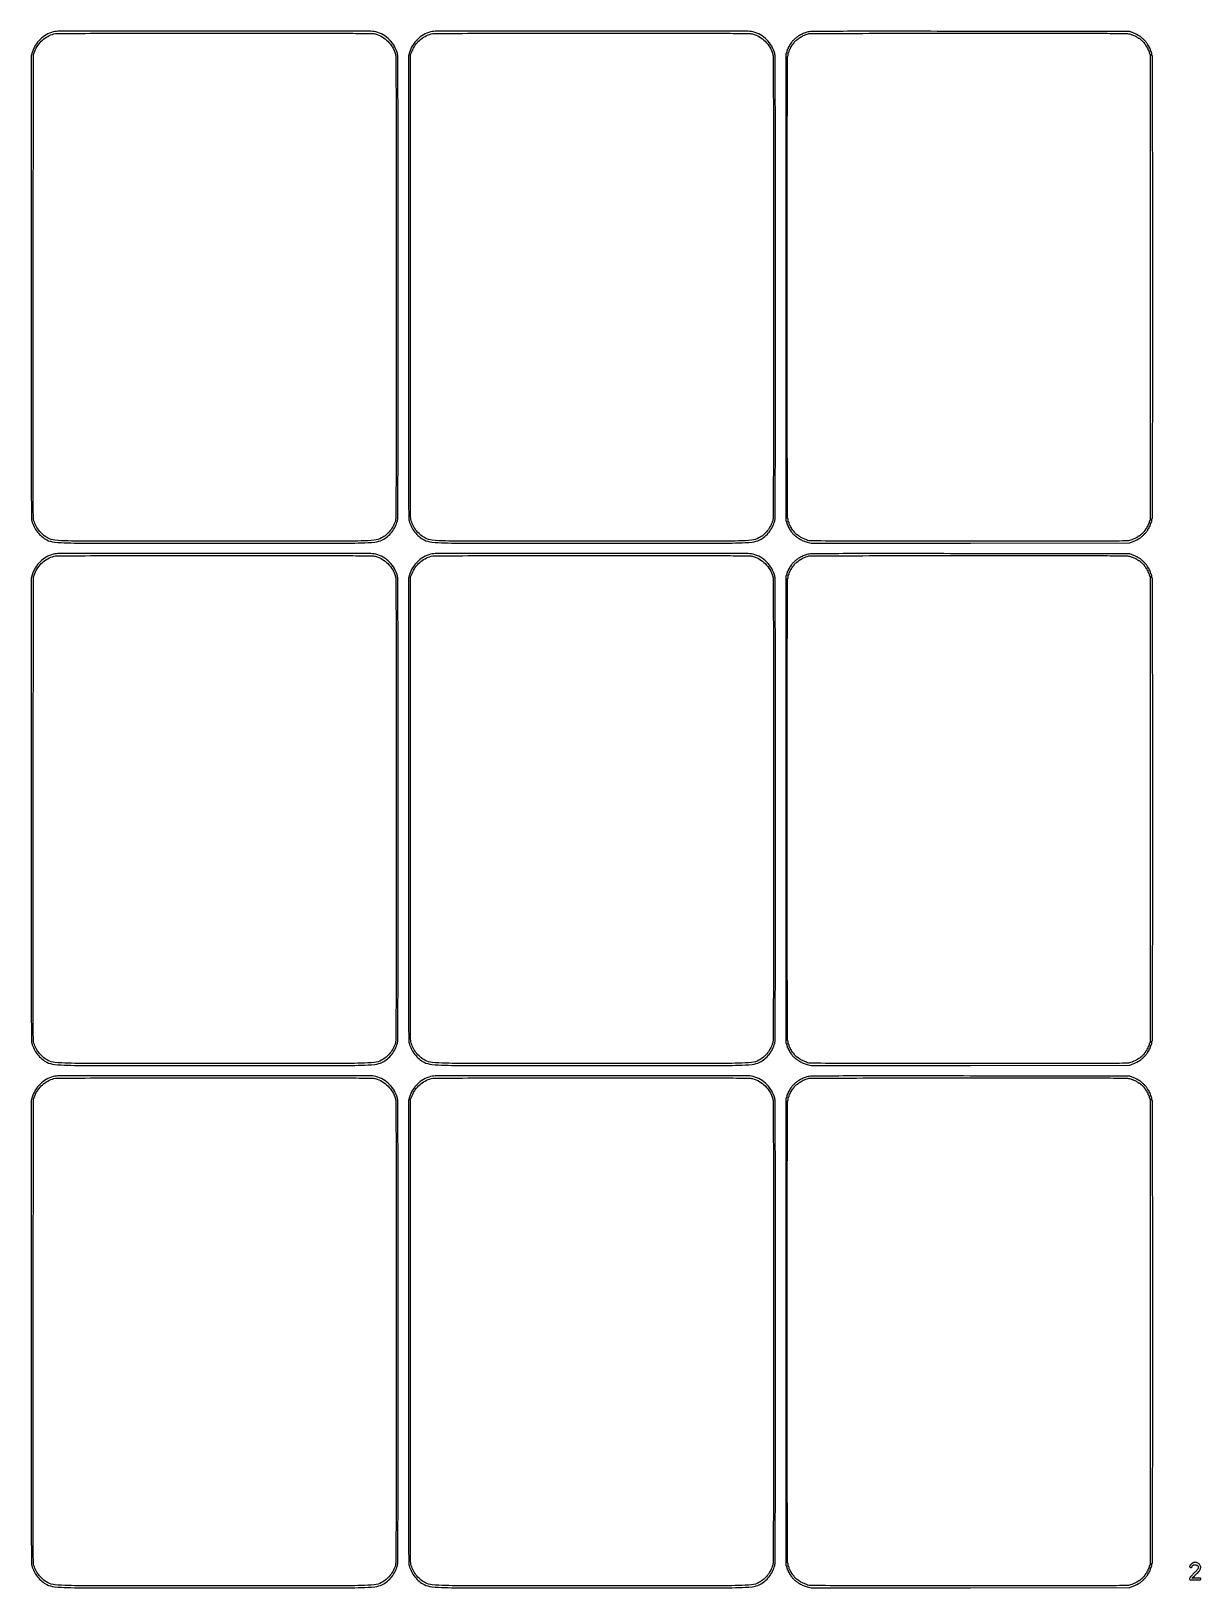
# Model space of a CAD drawing. Extents: x 5 to 206, y 6 to 274.
import ezdxf

# ---------------------------------------------------------------- set-up
doc = ezdxf.new("R2010")
doc.units = 0
doc.header["$MEASUREMENT"] = 0

msp = doc.modelspace()

# ---------------------------------------------------------------- linework, layer by layer
for points in [[(8.7984, 274.055805, 0.065323), (7.588419, 273.563802, 0.063948), (6.536622, 272.773502, 0.063438), (5.711768, 271.736586, 0.062472), (5.168082, 270.520739), (4.9914, 269.940777), (4.9914, 230.163163, 0.000081), (4.99512, 207.172171, 0.000711), (5.012886, 196.996982, 0.00031), (5.037401, 190.524914, 0.060953), (5.119031, 189.881324, 0.054545), (5.492955, 188.878489, 0.050364), (6.082999, 187.950858, 0.051021), (6.837654, 187.171227, 0.05959), (7.6986, 186.606324, 0.089729), (9.000192, 186.228289, 0.020984), (11.277015, 186.087582, 0.004814), (15.914194, 186.040601, 0.000126), (36.5895, 186.0354, 0.000126), (57.264806, 186.040601, 0.004814), (61.901985, 186.087582, 0.020984), (64.178808, 186.228289, 0.089729), (65.4804, 186.606324, 0.05959), (66.341346, 187.171227, 0.051021), (67.096001, 187.950858, 0.050364), (67.686045, 188.878489, 0.054545), (68.059969, 189.881324, 0.060951), (68.141594, 190.524862, 0.00031), (68.166114, 196.988502, 0.000712), (68.18388, 207.150847, 0.000081), (68.1876, 230.112, 0.000081), (68.18388, 253.073153, 0.000712), (68.166114, 263.235498, 0.00031), (68.141594, 269.699138, 0.060951), (68.059969, 270.342676, 0.068451), (67.547178, 271.609566, 0.066122), (66.706619, 272.707619, 0.066122), (65.608566, 273.548178, 0.068451), (64.341676, 274.060969, 0.062027), (63.231643, 274.199347, 0.000055), (36.561327, 274.199793, 0.000053), (9.875606, 274.19447, 0.063945)], [(64.249275, 273.720898, -0.068755), (65.418674, 273.237339, -0.064089), (66.444479, 272.445479, -0.064089), (67.236339, 271.419674, -0.068755), (67.719898, 270.250275, -0.062654), (67.803095, 269.612227, -0.000324), (67.827716, 263.249747, -0.000726), (67.845522, 253.190666, -0.00008), (67.8492, 230.112, -0.00008), (67.845522, 207.033334, -0.000726), (67.827716, 196.974253, -0.000324), (67.803095, 190.611773, -0.062654), (67.719898, 189.973725, -0.054027), (67.37351, 189.061098, -0.04865), (66.829603, 188.208642, -0.049), (66.135869, 187.483219, -0.056811), (65.3457, 186.946912, -0.09492), (64.086528, 186.566311, -0.021086), (61.83043, 186.426042, -0.004856), (57.224054, 186.378986, -0.000126), (36.5895, 186.3738, -0.000126), (15.954946, 186.378986, -0.004856), (11.34857, 186.426042, -0.021086), (9.092472, 186.566311, -0.09492), (7.8333, 186.946912, -0.060368), (7.016231, 187.50998, -0.048952), (6.291096, 188.289944, -0.049201), (5.735092, 189.191063, -0.062856), (5.420161, 190.113613, -0.050392), (5.371366, 190.586961, -0.00007), (5.354267, 199.664002, -0.00045), (5.344182, 211.615969, -0.000125), (5.349937, 230.3658), (5.3721, 270.1701), (5.616148, 270.7623, -0.053731), (6.178146, 271.795303, -0.058594), (6.933552, 272.651962, -0.059359), (7.857631, 273.301251, -0.057689), (8.917153, 273.722794, -0.064462), (9.437441, 273.793285, -0.000377), (14.320813, 273.818503, -0.000915), (21.700385, 273.83754, -0.000136), (36.550576, 273.844632, -0.000118), (52.331395, 273.844128, -0.00105), (59.288482, 273.827654, -0.000656), (63.629187, 273.802565, -0.062007)], [(73.7712, 274.055805, 0.065323), (72.561219, 273.563802, 0.063948), (71.509422, 272.773502, 0.063438), (70.684568, 271.736586, 0.062472), (70.140882, 270.520739), (69.9642, 269.940777), (69.9642, 230.163163, 0.000081), (69.96792, 207.172171, 0.000711), (69.985686, 196.996982, 0.00031), (70.010201, 190.524914, 0.060953), (70.091831, 189.881324, 0.054545), (70.465755, 188.878489, 0.050364), (71.055799, 187.950858, 0.051021), (71.810454, 187.171227, 0.05959), (72.6714, 186.606324, 0.089729), (73.972992, 186.228289, 0.020984), (76.249815, 186.087582, 0.004814), (80.886994, 186.040601, 0.000126), (101.5623, 186.0354, 0.000126), (122.237606, 186.040601, 0.004814), (126.874785, 186.087582, 0.020984), (129.151608, 186.228289, 0.089729), (130.4532, 186.606324, 0.05959), (131.314146, 187.171227, 0.051021), (132.068801, 187.950858, 0.050364), (132.658845, 188.878489, 0.054545), (133.032769, 189.881324, 0.060951), (133.114394, 190.524862, 0.00031), (133.138914, 196.988502, 0.000712), (133.15668, 207.150847, 0.000081), (133.1604, 230.112, 0.000081), (133.15668, 253.073153, 0.000712), (133.138914, 263.235498, 0.00031), (133.114394, 269.699138, 0.060951), (133.032769, 270.342676, 0.068451), (132.519978, 271.609566, 0.066122), (131.679419, 272.707619, 0.066122), (130.581366, 273.548178, 0.068451), (129.314476, 274.060969, 0.062027), (128.204443, 274.199347, 0.000055), (101.534127, 274.199793, 0.000053), (74.848406, 274.19447, 0.063945)], [(129.222075, 273.720898, -0.068755), (130.391474, 273.237339, -0.064089), (131.417279, 272.445479, -0.064089), (132.209139, 271.419674, -0.068755), (132.692698, 270.250275, -0.062654), (132.775895, 269.612227, -0.000324), (132.800516, 263.249747, -0.000726), (132.818322, 253.190666, -0.00008), (132.822, 230.112, -0.00008), (132.818322, 207.033334, -0.000726), (132.800516, 196.974253, -0.000324), (132.775895, 190.611773, -0.062654), (132.692698, 189.973725, -0.054027), (132.34631, 189.061098, -0.04865), (131.802403, 188.208642, -0.049), (131.108669, 187.483219, -0.056811), (130.3185, 186.946912, -0.09492), (129.059328, 186.566311, -0.021086), (126.80323, 186.426042, -0.004856), (122.196854, 186.378986, -0.000126), (101.5623, 186.3738, -0.000126), (80.927746, 186.378986, -0.004856), (76.32137, 186.426042, -0.021086), (74.065272, 186.566311, -0.09492), (72.8061, 186.946912, -0.060368), (71.989031, 187.50998, -0.048952), (71.263896, 188.289944, -0.049201), (70.707892, 189.191063, -0.062856), (70.392961, 190.113613, -0.050392), (70.344166, 190.586961, -0.00007), (70.327067, 199.664002, -0.00045), (70.316982, 211.615969, -0.000125), (70.322737, 230.3658), (70.3449, 270.1701), (70.588948, 270.7623, -0.053731), (71.150946, 271.795303, -0.058594), (71.906352, 272.651962, -0.059359), (72.830431, 273.301251, -0.057689), (73.889953, 273.722794, -0.064462), (74.410241, 273.793285, -0.000377), (79.293613, 273.818503, -0.000915), (86.673185, 273.83754, -0.000136), (101.523376, 273.844632, -0.000118), (117.304195, 273.844128, -0.00105), (124.261282, 273.827654, -0.000656), (128.601987, 273.802565, -0.062007)], [(138.575627, 274.008593, 0.02319), (138.283442, 273.9153, 0.013958), (137.94594, 273.779185, 0.013838), (137.610139, 273.621532, 0.019758), (137.322187, 273.461925, 0.023703), (136.857352, 273.148648, 0.020742), (136.402322, 272.779246, 0.014894), (136.023787, 272.424355, 0.199547), (135.9522, 272.252125, -0.088862), (135.945776, 272.216264, -0.094958), (135.927349, 272.18579, -0.099929), (135.899875, 272.165403, -0.11024), (135.8676, 272.1582, 0.148195), (135.835337, 272.148423, 0.098894), (135.807851, 272.120923, 0.082425), (135.789319, 272.079814, 0.064853), (135.783, 272.0313, -0.063559), (135.776807, 271.982782, -0.081496), (135.758622, 271.941677, -0.098464), (135.731661, 271.914174, -0.150892), (135.700012, 271.9044, 0.196992), (135.664432, 271.889816, 0.05533), (135.625808, 271.842272, 0.046776), (135.590353, 271.773869, 0.034719), (135.56394, 271.6929, -0.031538), (135.538092, 271.611917, -0.043524), (135.504293, 271.543528, -0.050787), (135.468062, 271.495619, -0.208396), (135.435429, 271.4814, 0.202466), (135.406603, 271.469229, 0.084282), (135.382157, 271.433768, 0.064406), (135.365543, 271.38132, 0.044563), (135.36, 271.31925, -0.051902), (135.353313, 271.255001, -0.057769), (135.333546, 271.195913, -0.065835), (135.304424, 271.150453, -0.137823), (135.269943, 271.127081, 0.198786), (135.23211, 271.094285, 0.03054), (135.192245, 271.000796, 0.030152), (135.156857, 270.878525, 0.02203), (135.131903, 270.739331, -0.018956), (135.108196, 270.60224, -0.02954), (135.076437, 270.486683, -0.029333), (135.041774, 270.401368, -0.28924), (135.010461, 270.3816, 0.413675), (134.979404, 270.3506, 0.000004), (134.958189, 258.766483, 0.000292), (134.942152, 245.832403, 0.000164), (134.937, 230.112, 0.000164), (134.942152, 214.391597, 0.000292), (134.958189, 201.457517, 0.000004), (134.979404, 189.8734, 0.413675), (135.010461, 189.8424, -0.28924), (135.041774, 189.822632, -0.029333), (135.076437, 189.737317, -0.02954), (135.108196, 189.62176, -0.018956), (135.131903, 189.484669, 0.02203), (135.156857, 189.345475, 0.030152), (135.192245, 189.223204, 0.03054), (135.23211, 189.129715, 0.198786), (135.269943, 189.096919, -0.137823), (135.304424, 189.073547, -0.065835), (135.333546, 189.028087, -0.057769), (135.353313, 188.968999, -0.051902), (135.36, 188.90475, 0.044563), (135.365543, 188.84268, 0.064406), (135.382157, 188.790232, 0.084282), (135.406603, 188.754771, 0.202466), (135.435429, 188.7426, -0.208396), (135.468062, 188.728381, -0.050787), (135.504293, 188.680472, -0.043524), (135.538092, 188.612083, -0.031538), (135.56394, 188.5311, 0.034719), (135.590353, 188.450131, 0.046776), (135.625808, 188.381728, 0.05533), (135.664432, 188.334184, 0.196992), (135.700012, 188.3196, -0.150892), (135.731661, 188.309826, -0.098464), (135.758622, 188.282323, -0.081496), (135.776807, 188.241218, -0.063559), (135.783, 188.1927, 0.064853), (135.789319, 188.144186, 0.082425), (135.807851, 188.103077, 0.098894), (135.835337, 188.075577, 0.148195), (135.8676, 188.0658, -0.11024), (135.899875, 188.058597, -0.099929), (135.927349, 188.03821, -0.094958), (135.945776, 188.007736, -0.088862), (135.9522, 187.971875, 0.199555), (136.023806, 187.799607, 0.014898), (136.402404, 187.444686, 0.020744), (136.857565, 187.075219, 0.023688), (137.322628, 186.761807, 0.019436), (137.625579, 186.593632, 0.016402), (137.958128, 186.439062, 0.016509), (138.29732, 186.307781, 0.020662), (138.620173, 186.209695), (139.297509, 186.034121), (166.748405, 186.055911), (194.1993, 186.0777), (194.89725, 186.365886, 0.008174), (195.164775, 186.481503, 0.012855), (195.390177, 186.590381, 0.006873), (195.572905, 186.687715, 0.273426), (195.5952, 186.725436, -0.157815), (195.60401, 186.752655, -0.097188), (195.628848, 186.775837, -0.079117), (195.665943, 186.791488, -0.060412), (195.709746, 186.7968, 0.146182), (195.824713, 186.831146, 0.023298), (196.017025, 186.970542, 0.019273), (196.271205, 187.19005, 0.007248), (196.6104, 187.515922, 0.005942), (196.947819, 187.857653, 0.023054), (197.144223, 188.081105, 0.036671), (197.254982, 188.242427, 0.132861), (197.2872, 188.361532, -0.086643), (197.296684, 188.415854, -0.066359), (197.324477, 188.46947, -0.065914), (197.365589, 188.514279, -0.082778), (197.4141, 188.542806, 0.098143), (197.462621, 188.573367, 0.066864), (197.503723, 188.624242, 0.064008), (197.531518, 188.686789, 0.07271), (197.541, 188.751651, -0.044123), (197.546421, 188.812957, -0.06393), (197.562675, 188.864756, -0.083732), (197.586586, 188.899795, -0.203985), (197.614787, 188.9118, 0.277998), (197.6466, 188.930969, 0.031218), (197.682795, 189.011205, 0.030734), (197.716602, 189.120528, 0.019977), (197.742687, 189.2502, -0.022653), (197.769491, 189.379855, -0.034344), (197.805462, 189.489195, -0.037096), (197.844693, 189.56825, -0.264949), (197.8804, 189.5886, 0.297409), (197.912775, 189.609726, 0.043099), (197.939442, 189.688005, 0.037255), (197.957949, 189.797311, 0.023315), (197.964, 189.927, -0.023598), (197.970124, 190.056687, -0.037669), (197.988851, 190.165995, -0.04382), (198.015849, 190.244161, -0.295869), (198.0486, 190.2654, 0.413581), (198.090722, 190.307431, 0.000009), (198.112005, 200.2482, 0.000394), (198.128362, 212.490364, 0.000137), (198.1332, 230.112, 0.000137), (198.128362, 247.733636, 0.000394), (198.112005, 259.9758, 0.000009), (198.090722, 269.916569, 0.413581), (198.0486, 269.9586, -0.295869), (198.015849, 269.979839, -0.04382), (197.988851, 270.058005, -0.037669), (197.970124, 270.167313, -0.023598), (197.964, 270.297, 0.023315), (197.957949, 270.426689, 0.037255), (197.939442, 270.535995, 0.043099), (197.912775, 270.614274, 0.297409), (197.8804, 270.6354, -0.264949), (197.844693, 270.65575, -0.037096), (197.805462, 270.734805, -0.034344), (197.769491, 270.844145, -0.022653), (197.742687, 270.9738, 0.019977), (197.716602, 271.103472, 0.030734), (197.682795, 271.212795, 0.031218), (197.6466, 271.293031, 0.277998), (197.614787, 271.3122, -0.203985), (197.586586, 271.324205, -0.083732), (197.562675, 271.359244, -0.06393), (197.546421, 271.411043, -0.044123), (197.541, 271.472349, 0.07271), (197.531518, 271.537211, 0.064008), (197.503723, 271.599758, 0.066864), (197.462621, 271.650633, 0.098143), (197.4141, 271.681194, -0.082778), (197.365589, 271.709721, -0.065914), (197.324477, 271.75453, -0.066359), (197.296684, 271.808146, -0.086643), (197.2872, 271.862468, 0.132861), (197.254982, 271.981573, 0.036671), (197.144223, 272.142895, 0.023054), (196.947819, 272.366347, 0.005942), (196.6104, 272.708078, 0.007248), (196.271205, 273.03395, 0.019273), (196.017025, 273.253458, 0.023298), (195.824713, 273.392854, 0.146182), (195.709746, 273.4272, -0.060412), (195.665943, 273.432512, -0.079117), (195.628848, 273.448163, -0.097188), (195.60401, 273.471345, -0.157815), (195.5952, 273.498564, 0.273426), (195.572905, 273.536285, 0.006873), (195.390177, 273.633619, 0.012855), (195.164775, 273.742497, 0.008174), (194.89725, 273.858114), (194.1993, 274.1463), (166.7043, 274.162646, 0.000081), (148.510542, 274.170507, 0.001437), (142.631309, 274.155201, 0.002177), (139.399832, 274.12343, 0.062206)], [(194.118076, 273.719009, -0.025404), (194.53979, 273.586087, -0.015241), (195.026254, 273.388047, -0.008742), (195.479581, 273.177627, -0.18145), (195.5811, 273.07076, 0.087329), (195.597592, 273.04531, 0.064012), (195.623512, 273.023752, 0.063077), (195.654498, 273.009167, 0.078646), (195.685883, 273.0042, -0.177959), (195.844717, 272.945819, -0.00992), (196.246, 272.590801, -0.009328), (196.635099, 272.218904, -0.199938), (196.695, 272.075095, 0.097263), (196.701453, 272.042235, 0.09751), (196.719851, 272.01429, 0.098351), (196.747316, 271.995578, 0.100842), (196.7796, 271.989, -0.151099), (196.811864, 271.979022, -0.09843), (196.839349, 271.950943, -0.081424), (196.857888, 271.908979, -0.063461), (196.8642, 271.859445, 0.088478), (196.873682, 271.806278, 0.06652), (196.901477, 271.753642, 0.065663), (196.942589, 271.709495, 0.081035), (196.9911, 271.681194, -0.098143), (197.039621, 271.650633, -0.066864), (197.080723, 271.599758, -0.064008), (197.108518, 271.537211, -0.07271), (197.118, 271.472349, 0.050854), (197.124249, 271.411069, 0.070807), (197.142851, 271.359244, 0.0909), (197.170307, 271.324396, 0.182536), (197.2026, 271.3122, -0.185417), (197.234898, 271.299797, -0.090018), (197.262349, 271.264273, -0.069864), (197.280956, 271.211477, -0.049879), (197.2872, 271.149043, 0.064082), (197.296432, 271.077307, 0.039128), (197.324477, 270.996536, 0.038656), (197.365516, 270.919536, 0.054664), (197.4141, 270.858986, -0.069264), (197.462737, 270.794619, -0.038968), (197.503723, 270.705459, -0.038047), (197.531668, 270.607144, -0.050261), (197.541, 270.514543, 0.037042), (197.547181, 270.431231, 0.055756), (197.565851, 270.360903, 0.073141), (197.593189, 270.312814, 0.230944), (197.6256, 270.297, -0.413587), (197.667723, 270.254967, -0.000009), (197.689005, 260.2296, -0.00039), (197.705362, 247.883548, -0.000136), (197.7102, 230.112, -0.000136), (197.705362, 212.340452, -0.00039), (197.689005, 199.9944, -0.000009), (197.667723, 189.969033, -0.413587), (197.6256, 189.927, 0.230944), (197.593189, 189.911186, 0.073141), (197.565851, 189.863097, 0.055756), (197.547181, 189.792769, 0.037042), (197.541, 189.709457, -0.050261), (197.531668, 189.616856, -0.038047), (197.503723, 189.518541, -0.038968), (197.462737, 189.429381, -0.069264), (197.4141, 189.365014, 0.054664), (197.365516, 189.304464, 0.038656), (197.324477, 189.227464, 0.039128), (197.296432, 189.146693, 0.064082), (197.2872, 189.074957, -0.049879), (197.280956, 189.012523, -0.069864), (197.262349, 188.959727, -0.090018), (197.234898, 188.924203, -0.185417), (197.2026, 188.9118, 0.182536), (197.170307, 188.899604, 0.0909), (197.142851, 188.864756, 0.070807), (197.124249, 188.812931, 0.050854), (197.118, 188.751651, -0.07271), (197.108518, 188.686789, -0.064008), (197.080723, 188.624242, -0.066864), (197.039621, 188.573367, -0.098143), (196.9911, 188.542806, 0.081035), (196.942589, 188.514505, 0.065663), (196.901477, 188.470358, 0.06652), (196.873682, 188.417722, 0.088478), (196.8642, 188.364555, -0.063461), (196.857888, 188.315021, -0.081424), (196.839349, 188.273057, -0.09843), (196.811864, 188.244978, -0.151099), (196.7796, 188.235, 0.100842), (196.747316, 188.228422, 0.098351), (196.719851, 188.20971, 0.09751), (196.701453, 188.181765, 0.097263), (196.695, 188.148905, -0.199938), (196.635099, 188.005096, -0.009328), (196.246, 187.633199, -0.00992), (195.844717, 187.278181, -0.177959), (195.685883, 187.2198, 0.078646), (195.654498, 187.214833, 0.063077), (195.623512, 187.200248, 0.064012), (195.597592, 187.17869, 0.087329), (195.5811, 187.15324, -0.18145), (195.479581, 187.046373, -0.008742), (195.026254, 186.835953, -0.015241), (194.53979, 186.637913, -0.025404), (194.118076, 186.504991, -0.061843), (193.486056, 186.421712, -0.000704), (189.217615, 186.395778, -0.00107), (182.326649, 186.378354, -0.000116), (166.453876, 186.375868, -0.000202), (154.330176, 186.381695, -0.000585), (145.936582, 186.398946, -0.00009), (139.290316, 186.421587, -0.055181), (138.9132, 186.464703, -0.041205), (138.510755, 186.592044, -0.014511), (137.956919, 186.837933, -0.013425), (137.428395, 187.108871, -0.06245), (137.151066, 187.30908, 0.012204), (137.08003, 187.372093, 0.016505), (137.012658, 187.425272, 0.013502), (136.954822, 187.465539, 0.146328), (136.927867, 187.4736, -0.189042), (136.852026, 187.503337, -0.00702), (136.625645, 187.7191, -0.006907), (136.405087, 187.94136, -0.194327), (136.3752, 188.015355, 0.153178), (136.364768, 188.048609, 0.014292), (136.313072, 188.118541, 0.017315), (136.244708, 188.199743, 0.01275), (136.1637, 188.284991, -0.026475), (136.08275, 188.374999, -0.028952), (136.014328, 188.47051, -0.030148), (135.966017, 188.558218, -0.111254), (135.9522, 188.619545, 0.066978), (135.945871, 188.666584, 0.083889), (135.927349, 188.706453, 0.099491), (135.899862, 188.733116, 0.143944), (135.8676, 188.7426, -0.154765), (135.835335, 188.752832, -0.09778), (135.807851, 188.781652, -0.080164), (135.789304, 188.824709, -0.061768), (135.783, 188.875543, 0.075276), (135.773903, 188.935626, 0.03846), (135.745723, 189.006711, 0.037117), (135.704667, 189.077024, 0.045706), (135.6561, 189.135386, -0.066186), (135.607477, 189.198921, -0.039096), (135.566477, 189.285362, -0.038434), (135.538519, 189.379772, -0.052818), (135.5292, 189.467743, 0.039287), (135.523009, 189.546416, 0.058452), (135.504349, 189.612847, 0.076865), (135.476982, 189.658087, 0.22187), (135.4446, 189.6732, -0.295869), (135.411849, 189.694439, -0.04382), (135.384851, 189.772605, -0.037669), (135.366124, 189.881913, -0.023598), (135.36, 190.0116, 0.023598), (135.353876, 190.141287, 0.037669), (135.335149, 190.250595, 0.04382), (135.308151, 190.328761, 0.295869), (135.2754, 190.35, -0.41358), (135.233279, 190.39203, -0.000009), (135.211995, 200.31165, -0.000394), (135.195638, 212.527841, -0.000138), (135.1908, 230.112, -0.000138), (135.195638, 247.696159, -0.000394), (135.211995, 259.91235, -0.000009), (135.233279, 269.83197, -0.41358), (135.2754, 269.874, 0.295869), (135.308151, 269.895239, 0.04382), (135.335149, 269.973405, 0.037669), (135.353876, 270.082713, 0.023598), (135.36, 270.2124, -0.023598), (135.366124, 270.342087, -0.037669), (135.384851, 270.451395, -0.04382), (135.411849, 270.529561, -0.295869), (135.4446, 270.5508, 0.22187), (135.476982, 270.565913, 0.076865), (135.504349, 270.611153, 0.058452), (135.523009, 270.677584, 0.039287), (135.5292, 270.756257, -0.052818), (135.538519, 270.844228, -0.038434), (135.566477, 270.938638, -0.039096), (135.607477, 271.025079, -0.066186), (135.6561, 271.088614, 0.045706), (135.704667, 271.146976, 0.037117), (135.745723, 271.217289, 0.03846), (135.773903, 271.288374, 0.075276), (135.783, 271.348457, -0.061768), (135.789304, 271.399291, -0.080164), (135.807851, 271.442348, -0.09778), (135.835335, 271.471168, -0.154765), (135.8676, 271.4814, 0.143944), (135.899862, 271.490884, 0.099491), (135.927349, 271.517547, 0.083889), (135.945871, 271.557416, 0.066978), (135.9522, 271.604455, -0.111254), (135.966017, 271.665782, -0.030148), (136.014328, 271.75349, -0.028952), (136.08275, 271.849001, -0.026475), (136.1637, 271.939009, 0.01275), (136.244708, 272.024257, 0.017315), (136.313072, 272.105459, 0.014292), (136.364768, 272.175391, 0.153178), (136.3752, 272.208645, -0.198201), (136.412948, 272.300131, -0.011637), (136.634561, 272.512824, -0.012361), (136.865182, 272.713819, -0.174785), (136.96663, 272.7504, 0.076179), (136.999246, 272.755398, 0.089394), (137.026923, 272.769893, 0.100745), (137.045425, 272.791453, 0.127792), (137.052, 272.81676, -0.201952), (137.066477, 272.851141, -0.021282), (137.132767, 272.910602, -0.023646), (137.22163, 272.976947, -0.016809), (137.32695, 273.043038, 0.007329), (137.435332, 273.108221, 0.009247), (137.533559, 273.171822, 0.007632), (137.613755, 273.227678, 0.070621), (137.6442, 273.256885, -0.128917), (137.738996, 273.328834, -0.004102), (138.190268, 273.511492, -0.008508), (138.634959, 273.678563, -0.027221), (138.938617, 273.768498, -0.057755), (139.161782, 273.794984, -0.000023), (147.120455, 273.816512, -0.000364), (155.962357, 273.833588, -0.000221), (166.411576, 273.84154, -0.000116), (182.319463, 273.842914, -0.001069), (189.215931, 273.827163, -0.000705), (193.485697, 273.802258, -0.061903)], [(8.7984, 184.126005, 0.065323), (7.588419, 183.634002, 0.063948), (6.536622, 182.843702, 0.063438), (5.711768, 181.806786, 0.062472), (5.168082, 180.590939), (4.9914, 180.010977), (4.9914, 140.233363, 0.000081), (4.99512, 117.242371, 0.000711), (5.012886, 107.067182, 0.00031), (5.037401, 100.595114, 0.060953), (5.119031, 99.951524, 0.054545), (5.492955, 98.948689, 0.050364), (6.082999, 98.021058, 0.051021), (6.837654, 97.241427, 0.05959), (7.6986, 96.676524, 0.089729), (9.000192, 96.298489, 0.020984), (11.277015, 96.157782, 0.004814), (15.914194, 96.110801, 0.000126), (36.5895, 96.1056, 0.000126), (57.264806, 96.110801, 0.004814), (61.901985, 96.157782, 0.020984), (64.178808, 96.298489, 0.089729), (65.4804, 96.676524, 0.05959), (66.341346, 97.241427, 0.051021), (67.096001, 98.021058, 0.050364), (67.686045, 98.948689, 0.054545), (68.059969, 99.951524, 0.060951), (68.141594, 100.595062, 0.00031), (68.166114, 107.058702, 0.000712), (68.18388, 117.221047, 0.000081), (68.1876, 140.1822, 0.000081), (68.18388, 163.143353, 0.000712), (68.166114, 173.305698, 0.00031), (68.141594, 179.769338, 0.060951), (68.059969, 180.412876, 0.068451), (67.547178, 181.679766, 0.066122), (66.706619, 182.777819, 0.066122), (65.608566, 183.618378, 0.068451), (64.341676, 184.131169, 0.062027), (63.231643, 184.269547, 0.000055), (36.561327, 184.269993, 0.000053), (9.875606, 184.26467, 0.063945)], [(64.249275, 183.791098, -0.068755), (65.418674, 183.307539, -0.064089), (66.444479, 182.515679, -0.064089), (67.236339, 181.489874, -0.068755), (67.719898, 180.320475, -0.062654), (67.803095, 179.682427, -0.000324), (67.827716, 173.319947, -0.000726), (67.845522, 163.260866, -0.00008), (67.8492, 140.1822, -0.00008), (67.845522, 117.103534, -0.000726), (67.827716, 107.044453, -0.000324), (67.803095, 100.681973, -0.062654), (67.719898, 100.043925, -0.054027), (67.37351, 99.131298, -0.04865), (66.829603, 98.278842, -0.049), (66.135869, 97.553419, -0.056811), (65.3457, 97.017112, -0.09492), (64.086528, 96.636511, -0.021086), (61.83043, 96.496242, -0.004856), (57.224054, 96.449186, -0.000126), (36.5895, 96.444, -0.000126), (15.954946, 96.449186, -0.004856), (11.34857, 96.496242, -0.021086), (9.092472, 96.636511, -0.09492), (7.8333, 97.017112, -0.060368), (7.016231, 97.58018, -0.048952), (6.291096, 98.360144, -0.049201), (5.735092, 99.261263, -0.062856), (5.420161, 100.183813, -0.050392), (5.371366, 100.657161, -0.00007), (5.354267, 109.734202, -0.00045), (5.344182, 121.686169, -0.000125), (5.349937, 140.436), (5.3721, 180.2403), (5.616148, 180.8325, -0.053731), (6.178146, 181.865503, -0.058594), (6.933552, 182.722162, -0.059359), (7.857631, 183.371451, -0.057689), (8.917153, 183.792994, -0.064462), (9.437441, 183.863485, -0.000377), (14.320813, 183.888703, -0.000915), (21.700385, 183.90774, -0.000136), (36.550576, 183.914832, -0.000118), (52.331395, 183.914328, -0.00105), (59.288482, 183.897854, -0.000656), (63.629187, 183.872765, -0.062007)], [(73.7712, 184.126005, 0.065323), (72.561219, 183.634002, 0.063948), (71.509422, 182.843702, 0.063438), (70.684568, 181.806786, 0.062472), (70.140882, 180.590939), (69.9642, 180.010977), (69.9642, 140.233363, 0.000081), (69.96792, 117.242371, 0.000711), (69.985686, 107.067182, 0.00031), (70.010201, 100.595114, 0.060953), (70.091831, 99.951524, 0.054545), (70.465755, 98.948689, 0.050364), (71.055799, 98.021058, 0.051021), (71.810454, 97.241427, 0.05959), (72.6714, 96.676524, 0.089729), (73.972992, 96.298489, 0.020984), (76.249815, 96.157782, 0.004814), (80.886994, 96.110801, 0.000126), (101.5623, 96.1056, 0.000126), (122.237606, 96.110801, 0.004814), (126.874785, 96.157782, 0.020984), (129.151608, 96.298489, 0.089729), (130.4532, 96.676524, 0.05959), (131.314146, 97.241427, 0.051021), (132.068801, 98.021058, 0.050364), (132.658845, 98.948689, 0.054545), (133.032769, 99.951524, 0.060951), (133.114394, 100.595062, 0.00031), (133.138914, 107.058702, 0.000712), (133.15668, 117.221047, 0.000081), (133.1604, 140.1822, 0.000081), (133.15668, 163.143353, 0.000712), (133.138914, 173.305698, 0.00031), (133.114394, 179.769338, 0.060951), (133.032769, 180.412876, 0.068451), (132.519978, 181.679766, 0.066122), (131.679419, 182.777819, 0.066122), (130.581366, 183.618378, 0.068451), (129.314476, 184.131169, 0.062027), (128.204443, 184.269547, 0.000055), (101.534127, 184.269993, 0.000053), (74.848406, 184.26467, 0.063945)], [(129.222075, 183.791098, -0.068755), (130.391474, 183.307539, -0.064089), (131.417279, 182.515679, -0.064089), (132.209139, 181.489874, -0.068755), (132.692698, 180.320475, -0.062654), (132.775895, 179.682427, -0.000324), (132.800516, 173.319947, -0.000726), (132.818322, 163.260866, -0.00008), (132.822, 140.1822, -0.00008), (132.818322, 117.103534, -0.000726), (132.800516, 107.044453, -0.000324), (132.775895, 100.681973, -0.062654), (132.692698, 100.043925, -0.054027), (132.34631, 99.131298, -0.04865), (131.802403, 98.278842, -0.049), (131.108669, 97.553419, -0.056811), (130.3185, 97.017112, -0.09492), (129.059328, 96.636511, -0.021086), (126.80323, 96.496242, -0.004856), (122.196854, 96.449186, -0.000126), (101.5623, 96.444, -0.000126), (80.927746, 96.449186, -0.004856), (76.32137, 96.496242, -0.021086), (74.065272, 96.636511, -0.09492), (72.8061, 97.017112, -0.060368), (71.989031, 97.58018, -0.048952), (71.263896, 98.360144, -0.049201), (70.707892, 99.261263, -0.062856), (70.392961, 100.183813, -0.050392), (70.344166, 100.657161, -0.00007), (70.327067, 109.734202, -0.00045), (70.316982, 121.686169, -0.000125), (70.322737, 140.436), (70.3449, 180.2403), (70.588948, 180.8325, -0.053731), (71.150946, 181.865503, -0.058594), (71.906352, 182.722162, -0.059359), (72.830431, 183.371451, -0.057689), (73.889953, 183.792994, -0.064462), (74.410241, 183.863485, -0.000377), (79.293613, 183.888703, -0.000915), (86.673185, 183.90774, -0.000136), (101.523376, 183.914832, -0.000118), (117.304195, 183.914328, -0.00105), (124.261282, 183.897854, -0.000656), (128.601987, 183.872765, -0.062007)], [(138.575627, 184.078793, 0.02319), (138.283442, 183.9855, 0.013958), (137.94594, 183.849385, 0.013838), (137.610139, 183.691732, 0.019758), (137.322187, 183.532125, 0.023703), (136.857352, 183.218848, 0.020742), (136.402322, 182.849446, 0.014894), (136.023787, 182.494555, 0.199547), (135.9522, 182.322325, -0.088862), (135.945776, 182.286464, -0.094958), (135.927349, 182.25599, -0.099929), (135.899875, 182.235603, -0.11024), (135.8676, 182.2284, 0.148195), (135.835337, 182.218623, 0.098894), (135.807851, 182.191123, 0.082425), (135.789319, 182.150014, 0.064853), (135.783, 182.1015, -0.063559), (135.776807, 182.052982, -0.081496), (135.758622, 182.011877, -0.098464), (135.731661, 181.984374, -0.150892), (135.700012, 181.9746, 0.196992), (135.664432, 181.960016, 0.05533), (135.625808, 181.912472, 0.046776), (135.590353, 181.844069, 0.034719), (135.56394, 181.7631, -0.031538), (135.538092, 181.682117, -0.043524), (135.504293, 181.613728, -0.050787), (135.468062, 181.565819, -0.208396), (135.435429, 181.5516, 0.202466), (135.406603, 181.539429, 0.084282), (135.382157, 181.503968, 0.064406), (135.365543, 181.45152, 0.044563), (135.36, 181.38945, -0.051902), (135.353313, 181.325201, -0.057769), (135.333546, 181.266113, -0.065835), (135.304424, 181.220653, -0.137823), (135.269943, 181.197281, 0.198786), (135.23211, 181.164485, 0.03054), (135.192245, 181.070996, 0.030152), (135.156857, 180.948725, 0.02203), (135.131903, 180.809531, -0.018956), (135.108196, 180.67244, -0.02954), (135.076437, 180.556883, -0.029333), (135.041774, 180.471568, -0.28924), (135.010461, 180.4518, 0.413675), (134.979404, 180.4208, 0.000004), (134.958189, 168.836683, 0.000292), (134.942152, 155.902603, 0.000164), (134.937, 140.1822, 0.000164), (134.942152, 124.461797, 0.000292), (134.958189, 111.527717, 0.000004), (134.979404, 99.9436, 0.413675), (135.010461, 99.9126, -0.28924), (135.041774, 99.892832, -0.029333), (135.076437, 99.807517, -0.02954), (135.108196, 99.69196, -0.018956), (135.131903, 99.554869, 0.02203), (135.156857, 99.415675, 0.030152), (135.192245, 99.293404, 0.03054), (135.23211, 99.199915, 0.198786), (135.269943, 99.167119, -0.137823), (135.304424, 99.143747, -0.065835), (135.333546, 99.098287, -0.057769), (135.353313, 99.039199, -0.051902), (135.36, 98.97495, 0.044563), (135.365543, 98.91288, 0.064406), (135.382157, 98.860432, 0.084282), (135.406603, 98.824971, 0.202466), (135.435429, 98.8128, -0.208396), (135.468062, 98.798581, -0.050787), (135.504293, 98.750672, -0.043524), (135.538092, 98.682283, -0.031538), (135.56394, 98.6013, 0.034719), (135.590353, 98.520331, 0.046776), (135.625808, 98.451928, 0.05533), (135.664432, 98.404384, 0.196992), (135.700012, 98.3898, -0.150892), (135.731661, 98.380026, -0.098464), (135.758622, 98.352523, -0.081496), (135.776807, 98.311418, -0.063559), (135.783, 98.2629, 0.064853), (135.789319, 98.214386, 0.082425), (135.807851, 98.173277, 0.098894), (135.835337, 98.145777, 0.148195), (135.8676, 98.136, -0.11024), (135.899875, 98.128797, -0.099929), (135.927349, 98.10841, -0.094958), (135.945776, 98.077936, -0.088862), (135.9522, 98.042075, 0.199555), (136.023806, 97.869807, 0.014898), (136.402404, 97.514886, 0.020744), (136.857565, 97.145419, 0.023688), (137.322628, 96.832007, 0.019436), (137.625579, 96.663832, 0.016402), (137.958128, 96.509262, 0.016509), (138.29732, 96.377981, 0.020662), (138.620173, 96.279895), (139.297509, 96.104321), (166.748405, 96.126111), (194.1993, 96.1479), (194.89725, 96.436086, 0.008174), (195.164775, 96.551703, 0.012855), (195.390177, 96.660581, 0.006873), (195.572905, 96.757915, 0.273426), (195.5952, 96.795636, -0.157815), (195.60401, 96.822855, -0.097188), (195.628848, 96.846037, -0.079117), (195.665943, 96.861688, -0.060412), (195.709746, 96.867, 0.146182), (195.824713, 96.901346, 0.023298), (196.017025, 97.040742, 0.019273), (196.271205, 97.26025, 0.007248), (196.6104, 97.586122, 0.005942), (196.947819, 97.927853, 0.023054), (197.144223, 98.151305, 0.036671), (197.254982, 98.312627, 0.132861), (197.2872, 98.431732, -0.086643), (197.296684, 98.486054, -0.066359), (197.324477, 98.53967, -0.065914), (197.365589, 98.584479, -0.082778), (197.4141, 98.613006, 0.098143), (197.462621, 98.643567, 0.066864), (197.503723, 98.694442, 0.064008), (197.531518, 98.756989, 0.07271), (197.541, 98.821851, -0.044123), (197.546421, 98.883157, -0.06393), (197.562675, 98.934956, -0.083732), (197.586586, 98.969995, -0.203985), (197.614787, 98.982, 0.277998), (197.6466, 99.001169, 0.031218), (197.682795, 99.081405, 0.030734), (197.716602, 99.190728, 0.019977), (197.742687, 99.3204, -0.022653), (197.769491, 99.450055, -0.034344), (197.805462, 99.559395, -0.037096), (197.844693, 99.63845, -0.264949), (197.8804, 99.6588, 0.297409), (197.912775, 99.679926, 0.043099), (197.939442, 99.758205, 0.037255), (197.957949, 99.867511, 0.023315), (197.964, 99.9972, -0.023598), (197.970124, 100.126887, -0.037669), (197.988851, 100.236195, -0.04382), (198.015849, 100.314361, -0.295869), (198.0486, 100.3356, 0.413581), (198.090722, 100.377631, 0.000009), (198.112005, 110.3184, 0.000394), (198.128362, 122.560564, 0.000137), (198.1332, 140.1822, 0.000137), (198.128362, 157.803836, 0.000394), (198.112005, 170.046, 0.000009), (198.090722, 179.986769, 0.413581), (198.0486, 180.0288, -0.295869), (198.015849, 180.050039, -0.04382), (197.988851, 180.128205, -0.037669), (197.970124, 180.237513, -0.023598), (197.964, 180.3672, 0.023315), (197.957949, 180.496889, 0.037255), (197.939442, 180.606195, 0.043099), (197.912775, 180.684474, 0.297409), (197.8804, 180.7056, -0.264949), (197.844693, 180.72595, -0.037096), (197.805462, 180.805005, -0.034344), (197.769491, 180.914345, -0.022653), (197.742687, 181.044, 0.019977), (197.716602, 181.173672, 0.030734), (197.682795, 181.282995, 0.031218), (197.6466, 181.363231, 0.277998), (197.614787, 181.3824, -0.203985), (197.586586, 181.394405, -0.083732), (197.562675, 181.429444, -0.06393), (197.546421, 181.481243, -0.044123), (197.541, 181.542549, 0.07271), (197.531518, 181.607411, 0.064008), (197.503723, 181.669958, 0.066864), (197.462621, 181.720833, 0.098143), (197.4141, 181.751394, -0.082778), (197.365589, 181.779921, -0.065914), (197.324477, 181.82473, -0.066359), (197.296684, 181.878346, -0.086643), (197.2872, 181.932668, 0.132861), (197.254982, 182.051773, 0.036671), (197.144223, 182.213095, 0.023054), (196.947819, 182.436547, 0.005942), (196.6104, 182.778278, 0.007248), (196.271205, 183.10415, 0.019273), (196.017025, 183.323658, 0.023298), (195.824713, 183.463054, 0.146182), (195.709746, 183.4974, -0.060412), (195.665943, 183.502712, -0.079117), (195.628848, 183.518363, -0.097188), (195.60401, 183.541545, -0.157815), (195.5952, 183.568764, 0.273426), (195.572905, 183.606485, 0.006873), (195.390177, 183.703819, 0.012855), (195.164775, 183.812697, 0.008174), (194.89725, 183.928314), (194.1993, 184.2165), (166.7043, 184.232846, 0.000081), (148.510542, 184.240707, 0.001437), (142.631309, 184.225401, 0.002177), (139.399832, 184.19363, 0.062206)], [(194.118076, 183.789209, -0.025404), (194.53979, 183.656287, -0.015241), (195.026254, 183.458247, -0.008742), (195.479581, 183.247827, -0.18145), (195.5811, 183.14096, 0.087329), (195.597592, 183.11551, 0.064012), (195.623512, 183.093952, 0.063077), (195.654498, 183.079367, 0.078646), (195.685883, 183.0744, -0.177959), (195.844717, 183.016019, -0.00992), (196.246, 182.661001, -0.009328), (196.635099, 182.289104, -0.199938), (196.695, 182.145295, 0.097263), (196.701453, 182.112435, 0.09751), (196.719851, 182.08449, 0.098351), (196.747316, 182.065778, 0.100842), (196.7796, 182.0592, -0.151099), (196.811864, 182.049222, -0.09843), (196.839349, 182.021143, -0.081424), (196.857888, 181.979179, -0.063461), (196.8642, 181.929645, 0.088478), (196.873682, 181.876478, 0.06652), (196.901477, 181.823842, 0.065663), (196.942589, 181.779695, 0.081035), (196.9911, 181.751394, -0.098143), (197.039621, 181.720833, -0.066864), (197.080723, 181.669958, -0.064008), (197.108518, 181.607411, -0.07271), (197.118, 181.542549, 0.050854), (197.124249, 181.481269, 0.070807), (197.142851, 181.429444, 0.0909), (197.170307, 181.394596, 0.182536), (197.2026, 181.3824, -0.185417), (197.234898, 181.369997, -0.090018), (197.262349, 181.334473, -0.069864), (197.280956, 181.281677, -0.049879), (197.2872, 181.219243, 0.064082), (197.296432, 181.147507, 0.039128), (197.324477, 181.066736, 0.038656), (197.365516, 180.989736, 0.054664), (197.4141, 180.929186, -0.069264), (197.462737, 180.864819, -0.038968), (197.503723, 180.775659, -0.038047), (197.531668, 180.677344, -0.050261), (197.541, 180.584743, 0.037042), (197.547181, 180.501431, 0.055756), (197.565851, 180.431103, 0.073141), (197.593189, 180.383014, 0.230944), (197.6256, 180.3672, -0.413587), (197.667723, 180.325167, -0.000009), (197.689005, 170.2998, -0.00039), (197.705362, 157.953748, -0.000136), (197.7102, 140.1822, -0.000136), (197.705362, 122.410652, -0.00039), (197.689005, 110.0646, -0.000009), (197.667723, 100.039233, -0.413587), (197.6256, 99.9972, 0.230944), (197.593189, 99.981386, 0.073141), (197.565851, 99.933297, 0.055756), (197.547181, 99.862969, 0.037042), (197.541, 99.779657, -0.050261), (197.531668, 99.687056, -0.038047), (197.503723, 99.588741, -0.038968), (197.462737, 99.499581, -0.069264), (197.4141, 99.435214, 0.054664), (197.365516, 99.374664, 0.038656), (197.324477, 99.297664, 0.039128), (197.296432, 99.216893, 0.064082), (197.2872, 99.145157, -0.049879), (197.280956, 99.082723, -0.069864), (197.262349, 99.029927, -0.090018), (197.234898, 98.994403, -0.185417), (197.2026, 98.982, 0.182536), (197.170307, 98.969804, 0.0909), (197.142851, 98.934956, 0.070807), (197.124249, 98.883131, 0.050854), (197.118, 98.821851, -0.07271), (197.108518, 98.756989, -0.064008), (197.080723, 98.694442, -0.066864), (197.039621, 98.643567, -0.098143), (196.9911, 98.613006, 0.081035), (196.942589, 98.584705, 0.065663), (196.901477, 98.540558, 0.06652), (196.873682, 98.487922, 0.088478), (196.8642, 98.434755, -0.063461), (196.857888, 98.385221, -0.081424), (196.839349, 98.343257, -0.09843), (196.811864, 98.315178, -0.151099), (196.7796, 98.3052, 0.100842), (196.747316, 98.298622, 0.098351), (196.719851, 98.27991, 0.09751), (196.701453, 98.251965, 0.097263), (196.695, 98.219105, -0.199938), (196.635099, 98.075296, -0.009328), (196.246, 97.703399, -0.00992), (195.844717, 97.348381, -0.177959), (195.685883, 97.29, 0.078646), (195.654498, 97.285033, 0.063077), (195.623512, 97.270448, 0.064012), (195.597592, 97.24889, 0.087329), (195.5811, 97.22344, -0.18145), (195.479581, 97.116573, -0.008742), (195.026254, 96.906153, -0.015241), (194.53979, 96.708113, -0.025404), (194.118076, 96.575191, -0.061843), (193.486056, 96.491912, -0.000704), (189.217615, 96.465978, -0.00107), (182.326649, 96.448554, -0.000116), (166.453876, 96.446068, -0.000202), (154.330176, 96.451895, -0.000585), (145.936582, 96.469146, -0.00009), (139.290316, 96.491787, -0.055181), (138.9132, 96.534903, -0.041205), (138.510755, 96.662244, -0.014511), (137.956919, 96.908133, -0.013425), (137.428395, 97.179071, -0.06245), (137.151066, 97.37928, 0.012204), (137.08003, 97.442293, 0.016505), (137.012658, 97.495472, 0.013502), (136.954822, 97.535739, 0.146328), (136.927867, 97.5438, -0.189042), (136.852026, 97.573537, -0.00702), (136.625645, 97.7893, -0.006907), (136.405087, 98.01156, -0.194327), (136.3752, 98.085555, 0.153178), (136.364768, 98.118809, 0.014292), (136.313072, 98.188741, 0.017315), (136.244708, 98.269943, 0.01275), (136.1637, 98.355191, -0.026475), (136.08275, 98.445199, -0.028952), (136.014328, 98.54071, -0.030148), (135.966017, 98.628418, -0.111254), (135.9522, 98.689745, 0.066978), (135.945871, 98.736784, 0.083889), (135.927349, 98.776653, 0.099491), (135.899862, 98.803316, 0.143944), (135.8676, 98.8128, -0.154765), (135.835335, 98.823032, -0.09778), (135.807851, 98.851852, -0.080164), (135.789304, 98.894909, -0.061768), (135.783, 98.945743, 0.075276), (135.773903, 99.005826, 0.03846), (135.745723, 99.076911, 0.037117), (135.704667, 99.147224, 0.045706), (135.6561, 99.205586, -0.066186), (135.607477, 99.269121, -0.039096), (135.566477, 99.355562, -0.038434), (135.538519, 99.449972, -0.052818), (135.5292, 99.537943, 0.039287), (135.523009, 99.616616, 0.058452), (135.504349, 99.683047, 0.076865), (135.476982, 99.728287, 0.22187), (135.4446, 99.7434, -0.295869), (135.411849, 99.764639, -0.04382), (135.384851, 99.842805, -0.037669), (135.366124, 99.952113, -0.023598), (135.36, 100.0818, 0.023598), (135.353876, 100.211487, 0.037669), (135.335149, 100.320795, 0.04382), (135.308151, 100.398961, 0.295869), (135.2754, 100.4202, -0.41358), (135.233279, 100.46223, -0.000009), (135.211995, 110.38185, -0.000394), (135.195638, 122.598041, -0.000138), (135.1908, 140.1822, -0.000138), (135.195638, 157.766359, -0.000394), (135.211995, 169.98255, -0.000009), (135.233279, 179.90217, -0.41358), (135.2754, 179.9442, 0.295869), (135.308151, 179.965439, 0.04382), (135.335149, 180.043605, 0.037669), (135.353876, 180.152913, 0.023598), (135.36, 180.2826, -0.023598), (135.366124, 180.412287, -0.037669), (135.384851, 180.521595, -0.04382), (135.411849, 180.599761, -0.295869), (135.4446, 180.621, 0.22187), (135.476982, 180.636113, 0.076865), (135.504349, 180.681353, 0.058452), (135.523009, 180.747784, 0.039287), (135.5292, 180.826457, -0.052818), (135.538519, 180.914428, -0.038434), (135.566477, 181.008838, -0.039096), (135.607477, 181.095279, -0.066186), (135.6561, 181.158814, 0.045706), (135.704667, 181.217176, 0.037117), (135.745723, 181.287489, 0.03846), (135.773903, 181.358574, 0.075276), (135.783, 181.418657, -0.061768), (135.789304, 181.469491, -0.080164), (135.807851, 181.512548, -0.09778), (135.835335, 181.541368, -0.154765), (135.8676, 181.5516, 0.143944), (135.899862, 181.561084, 0.099491), (135.927349, 181.587747, 0.083889), (135.945871, 181.627616, 0.066978), (135.9522, 181.674655, -0.111254), (135.966017, 181.735982, -0.030148), (136.014328, 181.82369, -0.028952), (136.08275, 181.919201, -0.026475), (136.1637, 182.009209, 0.01275), (136.244708, 182.094457, 0.017315), (136.313072, 182.175659, 0.014292), (136.364768, 182.245591, 0.153178), (136.3752, 182.278845, -0.198201), (136.412948, 182.370331, -0.011637), (136.634561, 182.583024, -0.012361), (136.865182, 182.784019, -0.174785), (136.96663, 182.8206, 0.076179), (136.999246, 182.825598, 0.089394), (137.026923, 182.840093, 0.100745), (137.045425, 182.861653, 0.127792), (137.052, 182.88696, -0.201952), (137.066477, 182.921341, -0.021282), (137.132767, 182.980802, -0.023646), (137.22163, 183.047147, -0.016809), (137.32695, 183.113238, 0.007329), (137.435332, 183.178421, 0.009247), (137.533559, 183.242022, 0.007632), (137.613755, 183.297878, 0.070621), (137.6442, 183.327085, -0.128917), (137.738996, 183.399034, -0.004102), (138.190268, 183.581692, -0.008508), (138.634959, 183.748763, -0.027221), (138.938617, 183.838698, -0.057755), (139.161782, 183.865184, -0.000023), (147.120455, 183.886712, -0.000364), (155.962357, 183.903788, -0.000221), (166.411576, 183.91174, -0.000116), (182.319463, 183.913114, -0.001069), (189.215931, 183.897363, -0.000705), (193.485697, 183.872458, -0.061903)], [(8.7984, 94.196205, 0.065323), (7.588419, 93.704202, 0.063948), (6.536622, 92.913902, 0.063438), (5.711768, 91.876986, 0.062472), (5.168082, 90.661139), (4.9914, 90.081177), (4.9914, 50.303563, 0.000081), (4.99512, 27.312571, 0.000711), (5.012886, 17.137382, 0.00031), (5.037401, 10.665314, 0.060953), (5.119031, 10.021724, 0.054545), (5.492955, 9.018889, 0.050364), (6.082999, 8.091258, 0.051021), (6.837654, 7.311627, 0.05959), (7.6986, 6.746724, 0.089729), (9.000192, 6.368689, 0.020984), (11.277015, 6.227982, 0.004814), (15.914194, 6.181001, 0.000126), (36.5895, 6.1758, 0.000126), (57.264806, 6.181001, 0.004814), (61.901985, 6.227982, 0.020984), (64.178808, 6.368689, 0.089729), (65.4804, 6.746724, 0.05959), (66.341346, 7.311627, 0.051021), (67.096001, 8.091258, 0.050364), (67.686045, 9.018889, 0.054545), (68.059969, 10.021724, 0.060951), (68.141594, 10.665262, 0.00031), (68.166114, 17.128902, 0.000712), (68.18388, 27.291247, 0.000081), (68.1876, 50.2524, 0.000081), (68.18388, 73.213553, 0.000712), (68.166114, 83.375898, 0.00031), (68.141594, 89.839538, 0.060951), (68.059969, 90.483076, 0.068451), (67.547178, 91.749966, 0.066122), (66.706619, 92.848019, 0.066122), (65.608566, 93.688578, 0.068451), (64.341676, 94.201369, 0.062027), (63.231643, 94.339747, 0.000055), (36.561327, 94.340193, 0.000053), (9.875606, 94.33487, 0.063945)], [(64.249275, 93.861298, -0.068755), (65.418674, 93.377739, -0.064089), (66.444479, 92.585879, -0.064089), (67.236339, 91.560074, -0.068755), (67.719898, 90.390675, -0.062654), (67.803095, 89.752627, -0.000324), (67.827716, 83.390147, -0.000726), (67.845522, 73.331066, -0.00008), (67.8492, 50.2524, -0.00008), (67.845522, 27.173734, -0.000726), (67.827716, 17.114653, -0.000324), (67.803095, 10.752173, -0.062654), (67.719898, 10.114125, -0.054027), (67.37351, 9.201498, -0.04865), (66.829603, 8.349042, -0.049), (66.135869, 7.623619, -0.056811), (65.3457, 7.087312, -0.09492), (64.086528, 6.706711, -0.021086), (61.83043, 6.566442, -0.004856), (57.224054, 6.519386, -0.000126), (36.5895, 6.5142, -0.000126), (15.954946, 6.519386, -0.004856), (11.34857, 6.566442, -0.021086), (9.092472, 6.706711, -0.09492), (7.8333, 7.087312, -0.060368), (7.016231, 7.65038, -0.048952), (6.291096, 8.430344, -0.049201), (5.735092, 9.331463, -0.062856), (5.420161, 10.254013, -0.050392), (5.371366, 10.727361, -0.00007), (5.354267, 19.804402, -0.00045), (5.344182, 31.756369, -0.000125), (5.349937, 50.5062), (5.3721, 90.3105), (5.616148, 90.9027, -0.053731), (6.178146, 91.935703, -0.058594), (6.933552, 92.792362, -0.059359), (7.857631, 93.441651, -0.057689), (8.917153, 93.863194, -0.064462), (9.437441, 93.933685, -0.000377), (14.320813, 93.958903, -0.000915), (21.700385, 93.97794, -0.000136), (36.550576, 93.985032, -0.000118), (52.331395, 93.984528, -0.00105), (59.288482, 93.968054, -0.000656), (63.629187, 93.942965, -0.062007)], [(73.7712, 94.196205, 0.065323), (72.561219, 93.704202, 0.063948), (71.509422, 92.913902, 0.063438), (70.684568, 91.876986, 0.062472), (70.140882, 90.661139), (69.9642, 90.081177), (69.9642, 50.303563, 0.000081), (69.96792, 27.312571, 0.000711), (69.985686, 17.137382, 0.00031), (70.010201, 10.665314, 0.060953), (70.091831, 10.021724, 0.054545), (70.465755, 9.018889, 0.050364), (71.055799, 8.091258, 0.051021), (71.810454, 7.311627, 0.05959), (72.6714, 6.746724, 0.089729), (73.972992, 6.368689, 0.020984), (76.249815, 6.227982, 0.004814), (80.886994, 6.181001, 0.000126), (101.5623, 6.1758, 0.000126), (122.237606, 6.181001, 0.004814), (126.874785, 6.227982, 0.020984), (129.151608, 6.368689, 0.089729), (130.4532, 6.746724, 0.05959), (131.314146, 7.311627, 0.051021), (132.068801, 8.091258, 0.050364), (132.658845, 9.018889, 0.054545), (133.032769, 10.021724, 0.060951), (133.114394, 10.665262, 0.00031), (133.138914, 17.128902, 0.000712), (133.15668, 27.291247, 0.000081), (133.1604, 50.2524, 0.000081), (133.15668, 73.213553, 0.000712), (133.138914, 83.375898, 0.00031), (133.114394, 89.839538, 0.060951), (133.032769, 90.483076, 0.068451), (132.519978, 91.749966, 0.066122), (131.679419, 92.848019, 0.066122), (130.581366, 93.688578, 0.068451), (129.314476, 94.201369, 0.062027), (128.204443, 94.339747, 0.000055), (101.534127, 94.340193, 0.000053), (74.848406, 94.33487, 0.063945)], [(129.222075, 93.861298, -0.068755), (130.391474, 93.377739, -0.064089), (131.417279, 92.585879, -0.064089), (132.209139, 91.560074, -0.068755), (132.692698, 90.390675, -0.062654), (132.775895, 89.752627, -0.000324), (132.800516, 83.390147, -0.000726), (132.818322, 73.331066, -0.00008), (132.822, 50.2524, -0.00008), (132.818322, 27.173734, -0.000726), (132.800516, 17.114653, -0.000324), (132.775895, 10.752173, -0.062654), (132.692698, 10.114125, -0.054027), (132.34631, 9.201498, -0.04865), (131.802403, 8.349042, -0.049), (131.108669, 7.623619, -0.056811), (130.3185, 7.087312, -0.09492), (129.059328, 6.706711, -0.021086), (126.80323, 6.566442, -0.004856), (122.196854, 6.519386, -0.000126), (101.5623, 6.5142, -0.000126), (80.927746, 6.519386, -0.004856), (76.32137, 6.566442, -0.021086), (74.065272, 6.706711, -0.09492), (72.8061, 7.087312, -0.060368), (71.989031, 7.65038, -0.048952), (71.263896, 8.430344, -0.049201), (70.707892, 9.331463, -0.062856), (70.392961, 10.254013, -0.050392), (70.344166, 10.727361, -0.00007), (70.327067, 19.804402, -0.00045), (70.316982, 31.756369, -0.000125), (70.322737, 50.5062), (70.3449, 90.3105), (70.588948, 90.9027, -0.053731), (71.150946, 91.935703, -0.058594), (71.906352, 92.792362, -0.059359), (72.830431, 93.441651, -0.057689), (73.889953, 93.863194, -0.064462), (74.410241, 93.933685, -0.000377), (79.293613, 93.958903, -0.000915), (86.673185, 93.97794, -0.000136), (101.523376, 93.985032, -0.000118), (117.304195, 93.984528, -0.00105), (124.261282, 93.968054, -0.000656), (128.601987, 93.942965, -0.062007)], [(138.575627, 94.148993, 0.02319), (138.283442, 94.0557, 0.013958), (137.94594, 93.919585, 0.013838), (137.610139, 93.761932, 0.019758), (137.322187, 93.602325, 0.023703), (136.857352, 93.289048, 0.020742), (136.402322, 92.919646, 0.014894), (136.023787, 92.564755, 0.199547), (135.9522, 92.392525, -0.088862), (135.945776, 92.356664, -0.094958), (135.927349, 92.32619, -0.099929), (135.899875, 92.305803, -0.11024), (135.8676, 92.2986, 0.148195), (135.835337, 92.288823, 0.098894), (135.807851, 92.261323, 0.082425), (135.789319, 92.220214, 0.064853), (135.783, 92.1717, -0.063559), (135.776807, 92.123182, -0.081496), (135.758622, 92.082077, -0.098464), (135.731661, 92.054574, -0.150892), (135.700012, 92.0448, 0.196992), (135.664432, 92.030216, 0.05533), (135.625808, 91.982672, 0.046776), (135.590353, 91.914269, 0.034719), (135.56394, 91.8333, -0.031538), (135.538092, 91.752317, -0.043524), (135.504293, 91.683928, -0.050787), (135.468062, 91.636019, -0.208396), (135.435429, 91.6218, 0.202466), (135.406603, 91.609629, 0.084282), (135.382157, 91.574168, 0.064406), (135.365543, 91.52172, 0.044563), (135.36, 91.45965, -0.051902), (135.353313, 91.395401, -0.057769), (135.333546, 91.336313, -0.065835), (135.304424, 91.290853, -0.137823), (135.269943, 91.267481, 0.198786), (135.23211, 91.234685, 0.03054), (135.192245, 91.141196, 0.030152), (135.156857, 91.018925, 0.02203), (135.131903, 90.879731, -0.018956), (135.108196, 90.74264, -0.02954), (135.076437, 90.627083, -0.029333), (135.041774, 90.541768, -0.28924), (135.010461, 90.522, 0.413675), (134.979404, 90.491, 0.000004), (134.958189, 78.906883, 0.000292), (134.942152, 65.972803, 0.000164), (134.937, 50.2524, 0.000164), (134.942152, 34.531997, 0.000292), (134.958189, 21.597917, 0.000004), (134.979404, 10.0138, 0.413675), (135.010461, 9.9828, -0.28924), (135.041774, 9.963032, -0.029333), (135.076437, 9.877717, -0.02954), (135.108196, 9.76216, -0.018956), (135.131903, 9.625069, 0.02203), (135.156857, 9.485875, 0.030152), (135.192245, 9.363604, 0.03054), (135.23211, 9.270115, 0.198786), (135.269943, 9.237319, -0.137823), (135.304424, 9.213947, -0.065835), (135.333546, 9.168487, -0.057769), (135.353313, 9.109399, -0.051902), (135.36, 9.04515, 0.044563), (135.365543, 8.98308, 0.064406), (135.382157, 8.930632, 0.084282), (135.406603, 8.895171, 0.202466), (135.435429, 8.883, -0.208396), (135.468062, 8.868781, -0.050787), (135.504293, 8.820872, -0.043524), (135.538092, 8.752483, -0.031538), (135.56394, 8.6715, 0.034719), (135.590353, 8.590531, 0.046776), (135.625808, 8.522128, 0.05533), (135.664432, 8.474584, 0.196992), (135.700012, 8.46, -0.150892), (135.731661, 8.450226, -0.098464), (135.758622, 8.422723, -0.081496), (135.776807, 8.381618, -0.063559), (135.783, 8.3331, 0.064853), (135.789319, 8.284586, 0.082425), (135.807851, 8.243477, 0.098894), (135.835337, 8.215977, 0.148195), (135.8676, 8.2062, -0.11024), (135.899875, 8.198997, -0.099929), (135.927349, 8.17861, -0.094958), (135.945776, 8.148136, -0.088862), (135.9522, 8.112275, 0.199555), (136.023806, 7.940007, 0.014898), (136.402404, 7.585086, 0.020744), (136.857565, 7.215619, 0.023688), (137.322628, 6.902207, 0.019436), (137.625579, 6.734032, 0.016402), (137.958128, 6.579462, 0.016509), (138.29732, 6.448181, 0.020662), (138.620173, 6.350095), (139.297509, 6.174521), (166.748405, 6.196311), (194.1993, 6.2181), (194.89725, 6.506286, 0.008174), (195.164775, 6.621903, 0.012855), (195.390177, 6.730781, 0.006873), (195.572905, 6.828115, 0.273426), (195.5952, 6.865836, -0.157815), (195.60401, 6.893055, -0.097188), (195.628848, 6.916237, -0.079117), (195.665943, 6.931888, -0.060412), (195.709746, 6.9372, 0.146182), (195.824713, 6.971546, 0.023298), (196.017025, 7.110942, 0.019273), (196.271205, 7.33045, 0.007248), (196.6104, 7.656322, 0.005942), (196.947819, 7.998053, 0.023054), (197.144223, 8.221505, 0.036671), (197.254982, 8.382827, 0.132861), (197.2872, 8.501932, -0.086643), (197.296684, 8.556254, -0.066359), (197.324477, 8.60987, -0.065914), (197.365589, 8.654679, -0.082778), (197.4141, 8.683206, 0.098143), (197.462621, 8.713767, 0.066864), (197.503723, 8.764642, 0.064008), (197.531518, 8.827189, 0.07271), (197.541, 8.892051, -0.044123), (197.546421, 8.953357, -0.06393), (197.562675, 9.005156, -0.083732), (197.586586, 9.040195, -0.203985), (197.614787, 9.0522, 0.277998), (197.6466, 9.071369, 0.031218), (197.682795, 9.151605, 0.030734), (197.716602, 9.260928, 0.019977), (197.742687, 9.3906, -0.022653), (197.769491, 9.520255, -0.034344), (197.805462, 9.629595, -0.037096), (197.844693, 9.70865, -0.264949), (197.8804, 9.729, 0.297409), (197.912775, 9.750126, 0.043099), (197.939442, 9.828405, 0.037255), (197.957949, 9.937711, 0.023315), (197.964, 10.0674, -0.023598), (197.970124, 10.197087, -0.037669), (197.988851, 10.306395, -0.04382), (198.015849, 10.384561, -0.295869), (198.0486, 10.4058, 0.413581), (198.090722, 10.447831, 0.000009), (198.112005, 20.3886, 0.000394), (198.128362, 32.630764, 0.000137), (198.1332, 50.2524, 0.000137), (198.128362, 67.874036, 0.000394), (198.112005, 80.1162, 0.000009), (198.090722, 90.056969, 0.413581), (198.0486, 90.099, -0.295869), (198.015849, 90.120239, -0.04382), (197.988851, 90.198405, -0.037669), (197.970124, 90.307713, -0.023598), (197.964, 90.4374, 0.023315), (197.957949, 90.567089, 0.037255), (197.939442, 90.676395, 0.043099), (197.912775, 90.754674, 0.297409), (197.8804, 90.7758, -0.264949), (197.844693, 90.79615, -0.037096), (197.805462, 90.875205, -0.034344), (197.769491, 90.984545, -0.022653), (197.742687, 91.1142, 0.019977), (197.716602, 91.243872, 0.030734), (197.682795, 91.353195, 0.031218), (197.6466, 91.433431, 0.277998), (197.614787, 91.4526, -0.203985), (197.586586, 91.464605, -0.083732), (197.562675, 91.499644, -0.06393), (197.546421, 91.551443, -0.044123), (197.541, 91.612749, 0.07271), (197.531518, 91.677611, 0.064008), (197.503723, 91.740158, 0.066864), (197.462621, 91.791033, 0.098143), (197.4141, 91.821594, -0.082778), (197.365589, 91.850121, -0.065914), (197.324477, 91.89493, -0.066359), (197.296684, 91.948546, -0.086643), (197.2872, 92.002868, 0.132861), (197.254982, 92.121973, 0.036671), (197.144223, 92.283295, 0.023054), (196.947819, 92.506747, 0.005942), (196.6104, 92.848478, 0.007248), (196.271205, 93.17435, 0.019273), (196.017025, 93.393858, 0.023298), (195.824713, 93.533254, 0.146182), (195.709746, 93.5676, -0.060412), (195.665943, 93.572912, -0.079117), (195.628848, 93.588563, -0.097188), (195.60401, 93.611745, -0.157815), (195.5952, 93.638964, 0.273426), (195.572905, 93.676685, 0.006873), (195.390177, 93.774019, 0.012855), (195.164775, 93.882897, 0.008174), (194.89725, 93.998514), (194.1993, 94.2867), (166.7043, 94.303046, 0.000081), (148.510542, 94.310907, 0.001437), (142.631309, 94.295601, 0.002177), (139.399832, 94.26383, 0.062206)], [(194.118076, 93.859409, -0.025404), (194.53979, 93.726487, -0.015241), (195.026254, 93.528447, -0.008742), (195.479581, 93.318027, -0.18145), (195.5811, 93.21116, 0.087329), (195.597592, 93.18571, 0.064012), (195.623512, 93.164152, 0.063077), (195.654498, 93.149567, 0.078646), (195.685883, 93.1446, -0.177959), (195.844717, 93.086219, -0.00992), (196.246, 92.731201, -0.009328), (196.635099, 92.359304, -0.199938), (196.695, 92.215495, 0.097263), (196.701453, 92.182635, 0.09751), (196.719851, 92.15469, 0.098351), (196.747316, 92.135978, 0.100842), (196.7796, 92.1294, -0.151099), (196.811864, 92.119422, -0.09843), (196.839349, 92.091343, -0.081424), (196.857888, 92.049379, -0.063461), (196.8642, 91.999845, 0.088478), (196.873682, 91.946678, 0.06652), (196.901477, 91.894042, 0.065663), (196.942589, 91.849895, 0.081035), (196.9911, 91.821594, -0.098143), (197.039621, 91.791033, -0.066864), (197.080723, 91.740158, -0.064008), (197.108518, 91.677611, -0.07271), (197.118, 91.612749, 0.050854), (197.124249, 91.551469, 0.070807), (197.142851, 91.499644, 0.0909), (197.170307, 91.464796, 0.182536), (197.2026, 91.4526, -0.185417), (197.234898, 91.440197, -0.090018), (197.262349, 91.404673, -0.069864), (197.280956, 91.351877, -0.049879), (197.2872, 91.289443, 0.064082), (197.296432, 91.217707, 0.039128), (197.324477, 91.136936, 0.038656), (197.365516, 91.059936, 0.054664), (197.4141, 90.999386, -0.069264), (197.462737, 90.935019, -0.038968), (197.503723, 90.845859, -0.038047), (197.531668, 90.747544, -0.050261), (197.541, 90.654943, 0.037042), (197.547181, 90.571631, 0.055756), (197.565851, 90.501303, 0.073141), (197.593189, 90.453214, 0.230944), (197.6256, 90.4374, -0.413587), (197.667723, 90.395367, -0.000009), (197.689005, 80.37, -0.00039), (197.705362, 68.023948, -0.000136), (197.7102, 50.2524, -0.000136), (197.705362, 32.480852, -0.00039), (197.689005, 20.1348, -0.000009), (197.667723, 10.109433, -0.413587), (197.6256, 10.0674, 0.230944), (197.593189, 10.051586, 0.073141), (197.565851, 10.003497, 0.055756), (197.547181, 9.933169, 0.037042), (197.541, 9.849857, -0.050261), (197.531668, 9.757256, -0.038047), (197.503723, 9.658941, -0.038968), (197.462737, 9.569781, -0.069264), (197.4141, 9.505414, 0.054664), (197.365516, 9.444864, 0.038656), (197.324477, 9.367864, 0.039128), (197.296432, 9.287093, 0.064082), (197.2872, 9.215357, -0.049879), (197.280956, 9.152923, -0.069864), (197.262349, 9.100127, -0.090018), (197.234898, 9.064603, -0.185417), (197.2026, 9.0522, 0.182536), (197.170307, 9.040004, 0.0909), (197.142851, 9.005156, 0.070807), (197.124249, 8.953331, 0.050854), (197.118, 8.892051, -0.07271), (197.108518, 8.827189, -0.064008), (197.080723, 8.764642, -0.066864), (197.039621, 8.713767, -0.098143), (196.9911, 8.683206, 0.081035), (196.942589, 8.654905, 0.065663), (196.901477, 8.610758, 0.06652), (196.873682, 8.558122, 0.088478), (196.8642, 8.504955, -0.063461), (196.857888, 8.455421, -0.081424), (196.839349, 8.413457, -0.09843), (196.811864, 8.385378, -0.151099), (196.7796, 8.3754, 0.100842), (196.747316, 8.368822, 0.098351), (196.719851, 8.35011, 0.09751), (196.701453, 8.322165, 0.097263), (196.695, 8.289305, -0.199938), (196.635099, 8.145496, -0.009328), (196.246, 7.773599, -0.00992), (195.844717, 7.418581, -0.177959), (195.685883, 7.3602, 0.078646), (195.654498, 7.355233, 0.063077), (195.623512, 7.340648, 0.064012), (195.597592, 7.31909, 0.087329), (195.5811, 7.29364, -0.18145), (195.479581, 7.186773, -0.008742), (195.026254, 6.976353, -0.015241), (194.53979, 6.778313, -0.025404), (194.118076, 6.645391, -0.061843), (193.486056, 6.562112, -0.000704), (189.217615, 6.536178, -0.00107), (182.326649, 6.518754, -0.000116), (166.453876, 6.516268, -0.000202), (154.330176, 6.522095, -0.000585), (145.936582, 6.539346, -0.00009), (139.290316, 6.561987, -0.055181), (138.9132, 6.605103, -0.041205), (138.510755, 6.732444, -0.014511), (137.956919, 6.978333, -0.013425), (137.428395, 7.249271, -0.06245), (137.151066, 7.44948, 0.012204), (137.08003, 7.512493, 0.016505), (137.012658, 7.565672, 0.013502), (136.954822, 7.605939, 0.146328), (136.927867, 7.614, -0.189042), (136.852026, 7.643737, -0.00702), (136.625645, 7.8595, -0.006907), (136.405087, 8.08176, -0.194327), (136.3752, 8.155755, 0.153178), (136.364768, 8.189009, 0.014292), (136.313072, 8.258941, 0.017315), (136.244708, 8.340143, 0.01275), (136.1637, 8.425391, -0.026475), (136.08275, 8.515399, -0.028952), (136.014328, 8.61091, -0.030148), (135.966017, 8.698618, -0.111254), (135.9522, 8.759945, 0.066978), (135.945871, 8.806984, 0.083889), (135.927349, 8.846853, 0.099491), (135.899862, 8.873516, 0.143944), (135.8676, 8.883, -0.154765), (135.835335, 8.893232, -0.09778), (135.807851, 8.922052, -0.080164), (135.789304, 8.965109, -0.061768), (135.783, 9.015943, 0.075276), (135.773903, 9.076026, 0.03846), (135.745723, 9.147111, 0.037117), (135.704667, 9.217424, 0.045706), (135.6561, 9.275786, -0.066186), (135.607477, 9.339321, -0.039096), (135.566477, 9.425762, -0.038434), (135.538519, 9.520172, -0.052818), (135.5292, 9.608143, 0.039287), (135.523009, 9.686816, 0.058452), (135.504349, 9.753247, 0.076865), (135.476982, 9.798487, 0.22187), (135.4446, 9.8136, -0.295869), (135.411849, 9.834839, -0.04382), (135.384851, 9.913005, -0.037669), (135.366124, 10.022313, -0.023598), (135.36, 10.152, 0.023598), (135.353876, 10.281687, 0.037669), (135.335149, 10.390995, 0.04382), (135.308151, 10.469161, 0.295869), (135.2754, 10.4904, -0.41358), (135.233279, 10.53243, -0.000009), (135.211995, 20.45205, -0.000394), (135.195638, 32.668241, -0.000138), (135.1908, 50.2524, -0.000138), (135.195638, 67.836559, -0.000394), (135.211995, 80.05275, -0.000009), (135.233279, 89.97237, -0.41358), (135.2754, 90.0144, 0.295869), (135.308151, 90.035639, 0.04382), (135.335149, 90.113805, 0.037669), (135.353876, 90.223113, 0.023598), (135.36, 90.3528, -0.023598), (135.366124, 90.482487, -0.037669), (135.384851, 90.591795, -0.04382), (135.411849, 90.669961, -0.295869), (135.4446, 90.6912, 0.22187), (135.476982, 90.706313, 0.076865), (135.504349, 90.751553, 0.058452), (135.523009, 90.817984, 0.039287), (135.5292, 90.896657, -0.052818), (135.538519, 90.984628, -0.038434), (135.566477, 91.079038, -0.039096), (135.607477, 91.165479, -0.066186), (135.6561, 91.229014, 0.045706), (135.704667, 91.287376, 0.037117), (135.745723, 91.357689, 0.03846), (135.773903, 91.428774, 0.075276), (135.783, 91.488857, -0.061768), (135.789304, 91.539691, -0.080164), (135.807851, 91.582748, -0.09778), (135.835335, 91.611568, -0.154765), (135.8676, 91.6218, 0.143944), (135.899862, 91.631284, 0.099491), (135.927349, 91.657947, 0.083889), (135.945871, 91.697816, 0.066978), (135.9522, 91.744855, -0.111254), (135.966017, 91.806182, -0.030148), (136.014328, 91.89389, -0.028952), (136.08275, 91.989401, -0.026475), (136.1637, 92.079409, 0.01275), (136.244708, 92.164657, 0.017315), (136.313072, 92.245859, 0.014292), (136.364768, 92.315791, 0.153178), (136.3752, 92.349045, -0.198201), (136.412948, 92.440531, -0.011637), (136.634561, 92.653224, -0.012361), (136.865182, 92.854219, -0.174785), (136.96663, 92.8908, 0.076179), (136.999246, 92.895798, 0.089394), (137.026923, 92.910293, 0.100745), (137.045425, 92.931853, 0.127792), (137.052, 92.95716, -0.201952), (137.066477, 92.991541, -0.021282), (137.132767, 93.051002, -0.023646), (137.22163, 93.117347, -0.016809), (137.32695, 93.183438, 0.007329), (137.435332, 93.248621, 0.009247), (137.533559, 93.312222, 0.007632), (137.613755, 93.368078, 0.070621), (137.6442, 93.397285, -0.128917), (137.738996, 93.469234, -0.004102), (138.190268, 93.651892, -0.008508), (138.634959, 93.818963, -0.027221), (138.938617, 93.908898, -0.057755), (139.161782, 93.935384, -0.000023), (147.120455, 93.956912, -0.000364), (155.962357, 93.973988, -0.000221), (166.411576, 93.98194, -0.000116), (182.319463, 93.983314, -0.001069), (189.215931, 93.967563, -0.000705), (193.485697, 93.942658, -0.061903)], [(204.987514, 10.426819, 0.039031), (204.865377, 10.353, 0.028445), (204.741824, 10.253386, 0.02896), (204.634907, 10.144762, 0.054656), (204.564514, 10.044126, 0.015382), (204.494919, 9.907257, 0.108984), (204.478569, 9.835001, 0.188517), (204.498988, 9.781921, 0.065539), (204.5628, 9.728172, 0.053823), (204.698379, 9.660733, 0.139336), (204.80625, 9.652395, 0.211426), (204.874842, 9.700999, 0.13522), (204.9012, 9.79668, -0.056383), (204.908637, 9.862423, -0.038823), (204.931021, 9.934049, -0.039117), (204.963834, 10.000495, -0.062206), (205.00272, 10.05048, -0.155302), (205.167449, 10.135666, -0.057816), (205.430777, 10.149796, -0.057564), (205.694159, 10.102712, -0.136675), (205.860988, 9.997289, -0.119027), (205.983745, 9.771847, -0.1649), (205.968869, 9.543915, -0.086833), (205.792704, 9.266187, -0.018115), (205.38765, 8.852388, 0.009414), (204.954447, 8.424967, 0.028726), (204.683444, 8.113381, 0.042881), (204.527271, 7.871174, 0.121398), (204.478757, 7.67745, 0.254703), (204.521501, 7.598276, 0.106869), (204.638348, 7.553756, 0.034156), (204.88197, 7.533535, 0.003632), (205.4511, 7.5294, 0.003167), (206.054624, 7.533223, 0.039902), (206.281237, 7.554228, 0.14711), (206.383913, 7.605652, 0.206449), (206.424, 7.6986, 0.17636), (206.390548, 7.79049, 0.166306), (206.304989, 7.842119, 0.048954), (206.117976, 7.863818, 0.004315), (205.64145, 7.868134), (204.8589, 7.868469), (205.323037, 8.269984, 0.008154), (205.793565, 8.690638, 0.029953), (206.070086, 8.978613, 0.046612), (206.24045, 9.221297, 0.057015), (206.349619, 9.475946, 0.025784), (206.395773, 9.664927, 0.081607), (206.399036, 9.794727, 0.079994), (206.360593, 9.920168, 0.024143), (206.263796, 10.095143, 0.068518), (206.107019, 10.284946, 0.057056), (205.895332, 10.439157, 0.057441), (205.655901, 10.540625, 0.071888), (205.417326, 10.574869, 0.065831), (205.346192, 10.565392, 0.016954), (205.235206, 10.531325, 0.016959), (205.110155, 10.483449, 0.016518)]]:
    msp.add_lwpolyline(points, format="xyb", close=True)

doc.saveas('drawing.dxf')
